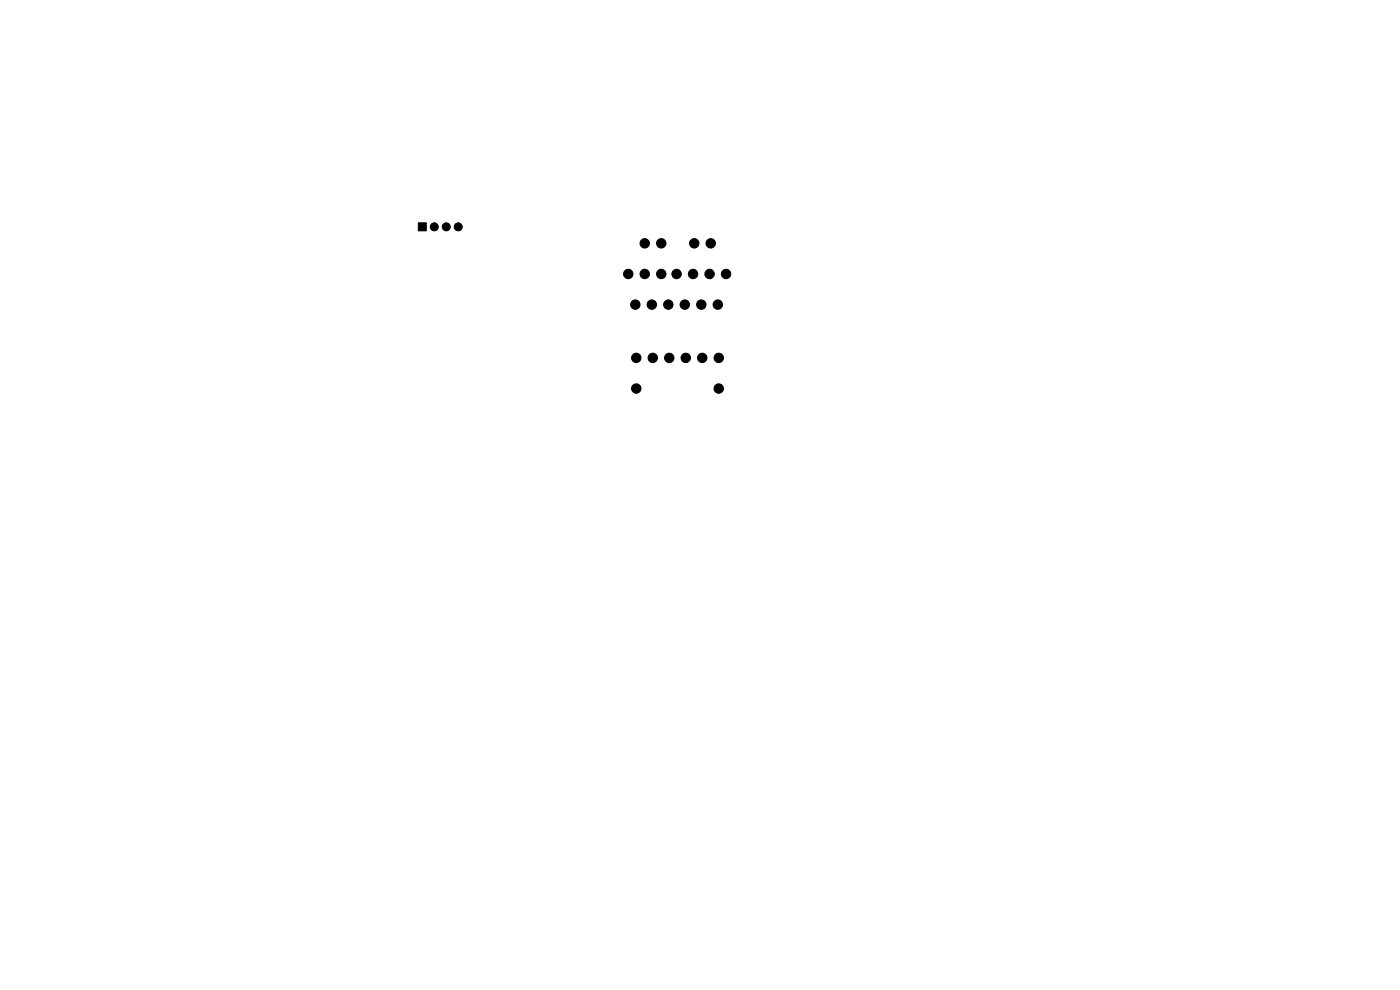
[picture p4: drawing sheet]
<svg xmlns="http://www.w3.org/2000/svg" width="297mm" height="210mm" viewBox="0 0 297 210" stroke-linecap="round" stroke-linejoin="round" font-family="sans-serif">
<g fill="#000" stroke="#000" stroke-width=".21">
<path d="M88.7 47.3h1.7v1.7h-1.7z"/>
<circle cx="92.1" cy="48.1" r=".85"/>
<circle cx="94.7" cy="48.1" r=".85"/>
<circle cx="97.2" cy="48.1" r=".85"/>
<circle cx="133.3" cy="58.1" r="1"/>
<circle cx="136.8" cy="58.1" r="1"/>
<circle cx="136.8" cy="51.6" r="1"/>
<circle cx="140.3" cy="58.1" r="1"/>
<circle cx="140.3" cy="51.6" r="1"/>
<circle cx="143.5" cy="58.1" r="1"/>
<circle cx="147" cy="58.1" r="1"/>
<circle cx="147.3" cy="51.6" r="1"/>
<circle cx="150.5" cy="58.1" r="1"/>
<circle cx="150.8" cy="51.6" r="1"/>
<circle cx="154" cy="58.1" r="1"/>
<circle cx="134.8" cy="64.6" r="1"/>
<circle cx="135" cy="75.9" r="1"/>
<circle cx="138.3" cy="64.6" r="1"/>
<circle cx="138.5" cy="75.9" r="1"/>
<circle cx="141.8" cy="64.6" r="1"/>
<circle cx="142" cy="75.9" r="1"/>
<circle cx="145.3" cy="64.6" r="1"/>
<circle cx="145.5" cy="75.9" r="1"/>
<circle cx="148.8" cy="64.6" r="1"/>
<circle cx="149" cy="75.9" r="1"/>
<circle cx="152.3" cy="64.6" r="1"/>
<circle cx="152.5" cy="75.9" r="1"/>
<circle cx="135" cy="82.4" r="1"/>
<circle cx="152.5" cy="82.4" r="1"/>
</g>
</svg>
